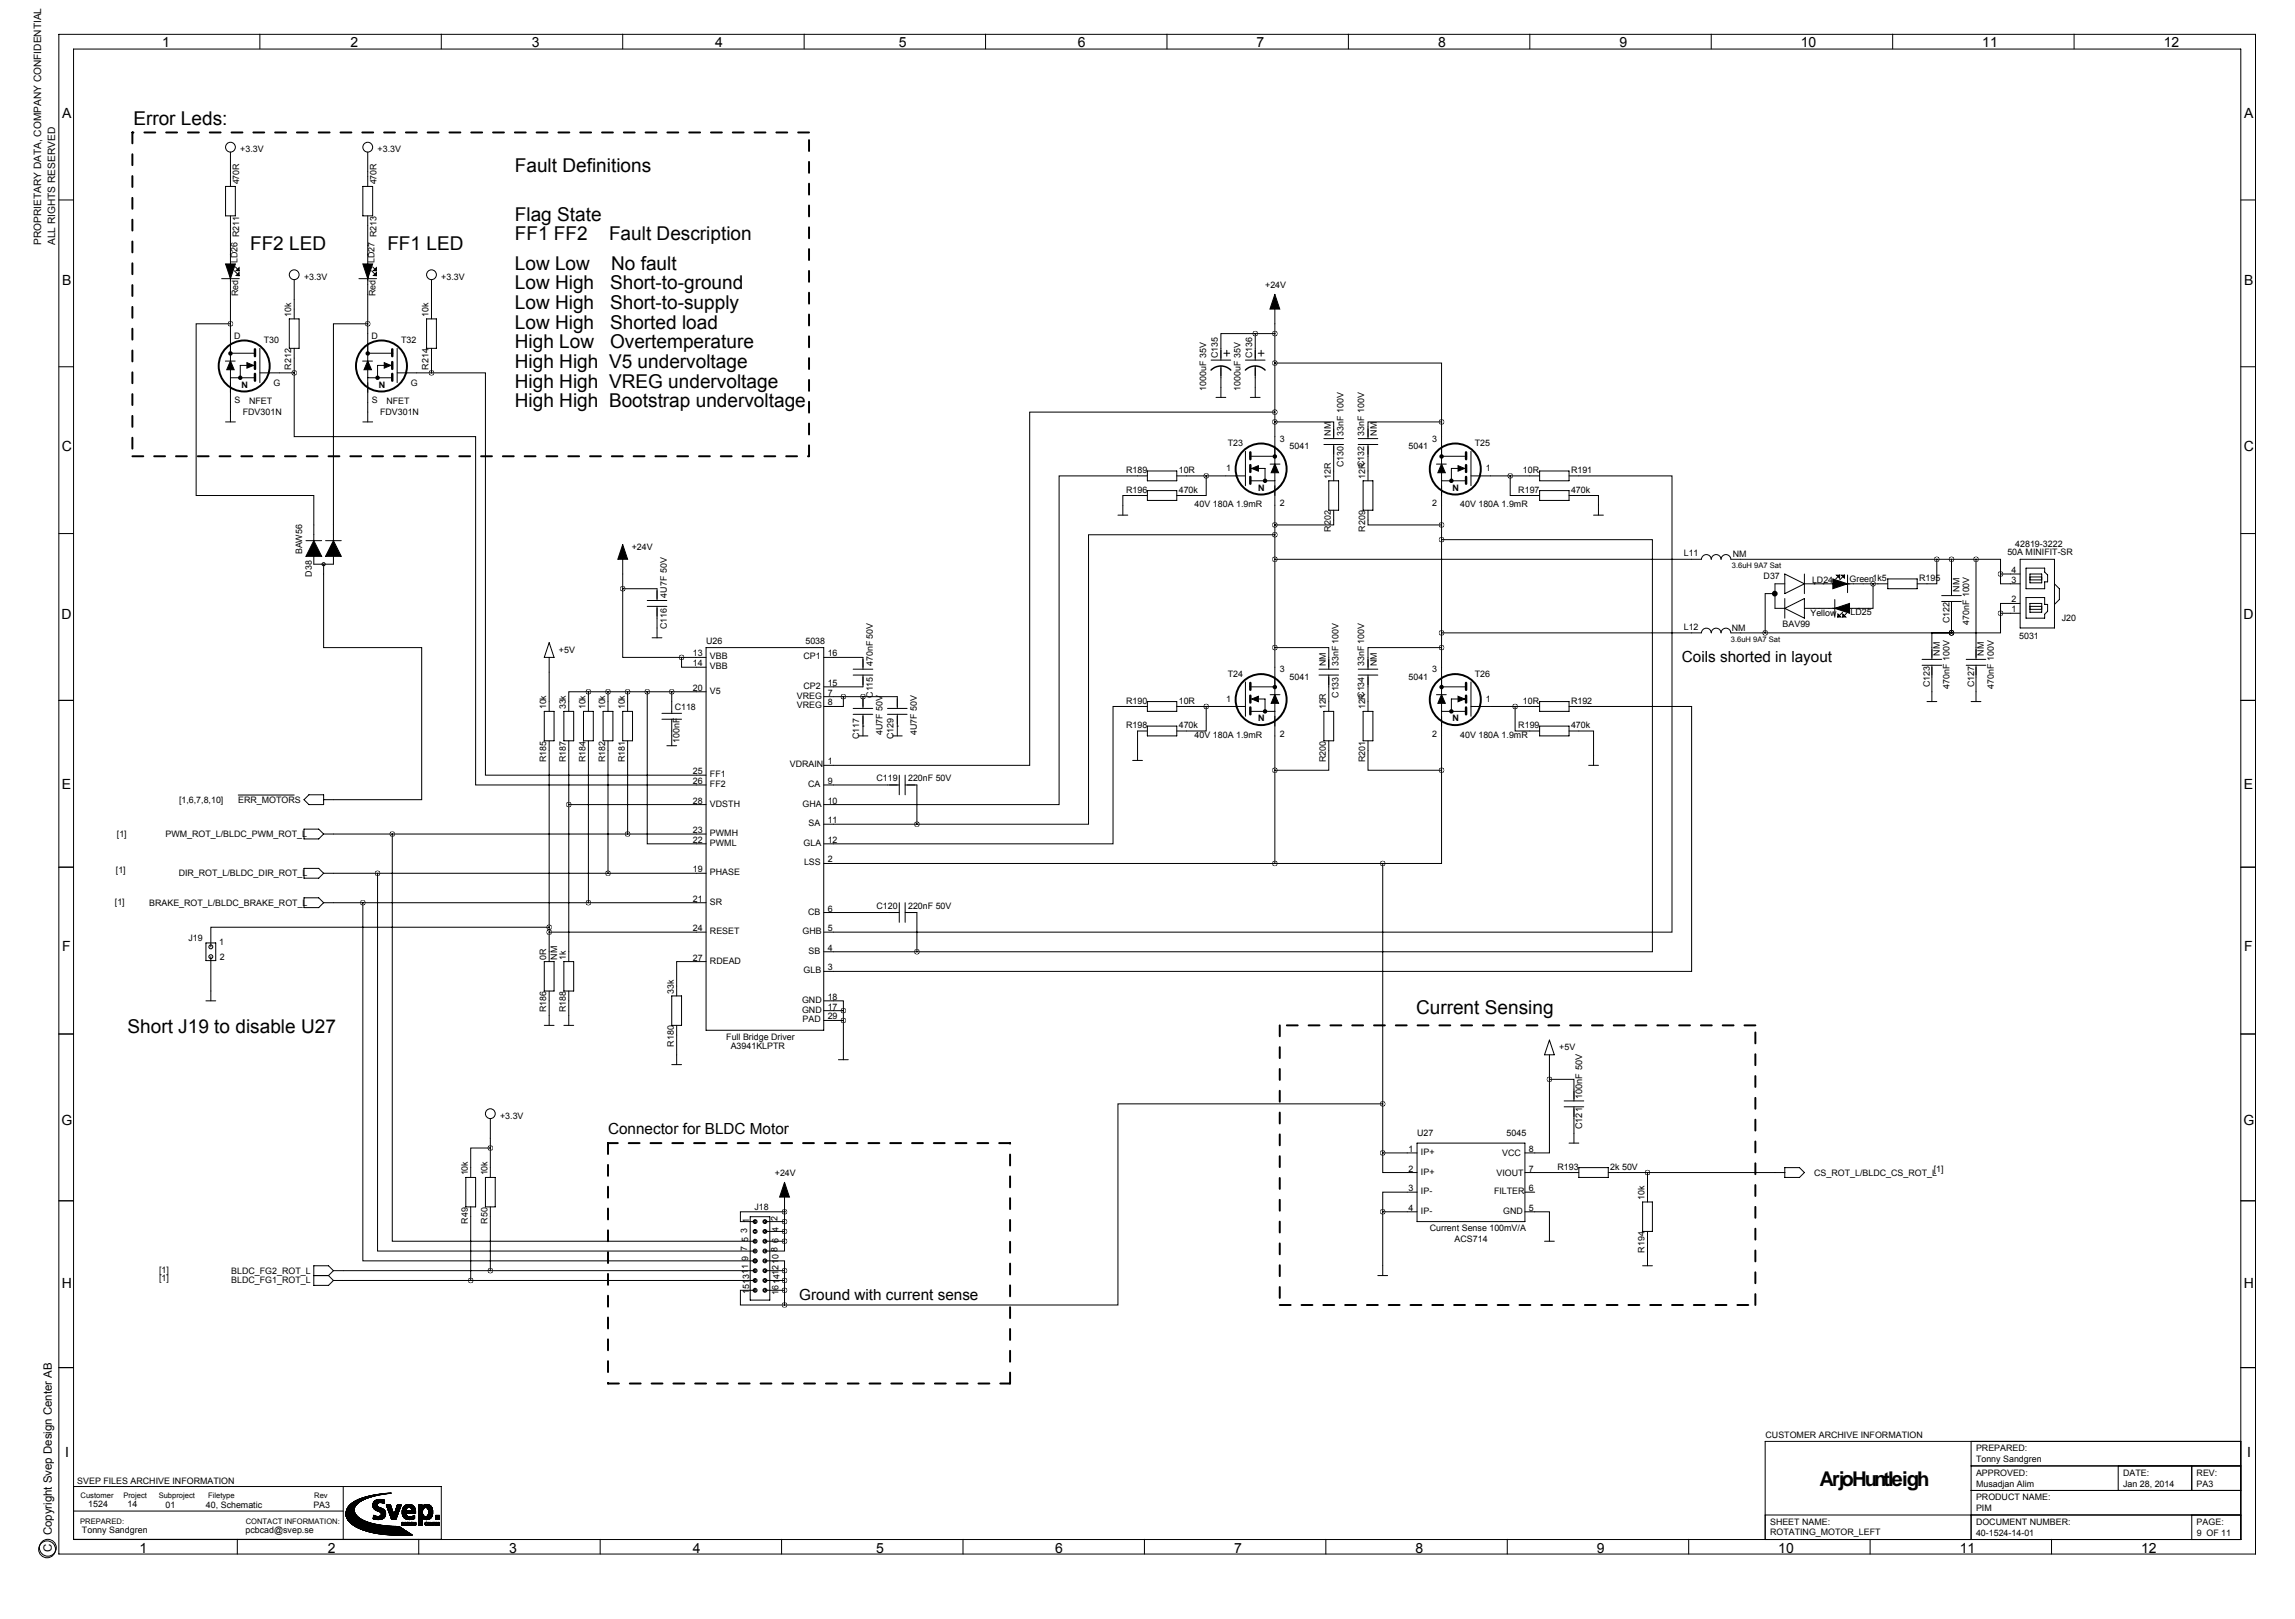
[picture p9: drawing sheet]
<svg xmlns="http://www.w3.org/2000/svg" width="594mm" height="419mm" viewBox="0 0 594 419" stroke-linecap="round" stroke-linejoin="round" font-family="sans-serif">
<defs><g id="words">
<text font-size="5.3" x="471.3" y="384.6">ArjoHuntleigh</text>
<g font-size="4.9">
<text x="34.5" y="32.3">Error Leds:</text>
<text x="133.3" y="44.4">Fault Definitions</text>
<text x="133.3" y="57.1">Flag State</text>
<text x="64.8" y="64.8">FF2 LED</text>
<text x="100.3" y="64.8">FF1 LED</text>
<text x="133.3" y="62.2">FF1 FF2</text>
<text x="157.7" y="62.2">Fault Description</text>
<text x="133.3" y="69.9">Low Low</text>
<text x="158.3" y="69.9">No fault</text>
<text x="133.3" y="74.9">Low High</text>
<text x="158" y="74.9">Short-to-ground</text>
<text x="133.3" y="80">Low High</text>
<text x="158" y="80">Short-to-supply</text>
<text x="133.3" y="85.1">Low High</text>
<text x="158" y="85.1">Shorted load</text>
<text x="133.3" y="90.2">High Low</text>
<text x="133.3" y="95.2">High High V5 undervoltage</text>
<text x="158" y="90.2">Overtemperature</text>
<text x="133.3" y="100.3">High High VREG undervoltage</text>
<text x="133.3" y="105.4">High High Bootstrap undervoltage</text>
<text x="366.8" y="262.4">Current Sensing</text>
<text x="33" y="267.5">Short J19 to disable U27</text>
</g>
<g font-size="4">
<text x="435.6" y="171.4">Coils shorted in layout</text>
<text x="157.5" y="293.6">Connector for BLDC Motor</text>
<text x="207" y="336.5">Ground with current sense</text>
</g>
<g font-size="3.6">
<text x="42" y="12.3">1</text>
<text x="90.8" y="12.3">2</text>
<text x="137.7" y="12.3">3</text>
<text x="185.3" y="12.3">4</text>
<text x="232.8" y="12.3">5</text>
<text x="279.1" y="12.3">6</text>
<text x="325.5" y="12.3">7</text>
<text x="372.5" y="12.3">8</text>
<text x="419.5" y="12.3">9</text>
<text x="466.4" y="12.3">10</text>
<text x="513.4" y="12.3">11</text>
<text x="560.4" y="12.3">12</text>
<text x="16.1" y="30.5">A</text>
<text x="581.3" y="30.5">A</text>
<text x="16.1" y="73.7">B</text>
<text x="581.3" y="73.7">B</text>
<text x="16" y="116.8">C</text>
<text x="581.2" y="116.8">C</text>
<text x="15.9" y="160.2">D</text>
<text x="581.1" y="160.2">D</text>
<text x="16" y="204.1">E</text>
<text x="581.2" y="204.1">E</text>
<text x="16.1" y="246.2">F</text>
<text x="581.3" y="246.2">F</text>
<text x="15.9" y="291.3">G</text>
<text x="581.1" y="291.3">G</text>
<text x="16" y="333.3">H</text>
<text x="581.2" y="333.3">H</text>
<text x="16.9" y="377.2">I</text>
<text x="582" y="377.2">I</text>
<text x="36.2" y="401.9">1</text>
<text x="84.9" y="401.9">2</text>
<text x="131.9" y="401.9">3</text>
<text x="179.4" y="401.9">4</text>
<text x="227" y="401.9">5</text>
<text x="273.3" y="401.9">6</text>
<text x="319.6" y="401.9">7</text>
<text x="366.6" y="401.9">8</text>
<text x="413.6" y="401.9">9</text>
<text x="460.6" y="401.9">10</text>
<text x="507.6" y="401.9">11</text>
<text x="554.6" y="401.9">12</text>
</g>
<g font-size="3">
<text x="13.4" y="401.7" transform="rotate(-90 13.4 401.7)">C</text>
<text x="13.4" y="397.5" transform="rotate(-90 13.4 397.5)">Copyright Svep Design Center AB</text>
</g>
<g font-size="2.6">
<text x="10.7" y="63.4" transform="rotate(-90 10.7 63.4)">PROPRIETARY DATA, COMPANY CONFIDENTIAL</text>
<text x="14.3" y="63.4" transform="rotate(-90 14.3 63.4)">ALL RIGHTS RESERVED</text>
</g>
<g font-size="2.4">
<text x="409.8" y="284.5" transform="rotate(-90 409.8 284.5)">100nF 50V</text>
<text x="409.8" y="292.3" transform="rotate(-90 409.8 292.3)">C121</text>
</g>
<g font-size="2.3">
<text x="62.2" y="39.4">+3.3V</text>
<text x="97.8" y="39.4">+3.3V</text>
<text x="62" y="47.8" transform="rotate(-90 62 47.8)">470R</text>
<text x="97.5" y="47.8" transform="rotate(-90 97.5 47.8)">470R</text>
<text x="61.5" y="68.1" transform="rotate(-90 61.5 68.1)">LD26 R211</text>
<text x="97" y="68.1" transform="rotate(-90 97 68.1)">LD27 R213</text>
<text x="61.7" y="76.7" transform="rotate(-90 61.7 76.7)">Red</text>
<text x="78.7" y="72.4">+3.3V</text>
<text x="97.3" y="76.7" transform="rotate(-90 97.3 76.7)">Red</text>
<text x="114.3" y="72.4">+3.3V</text>
<text x="327.7" y="74.7">+24V</text>
<text x="75.4" y="82" transform="rotate(-90 75.4 82)">10k</text>
<text x="111" y="82" transform="rotate(-90 111 82)">10k</text>
<text x="60.6" y="87.6">D</text>
<text x="68.3" y="88.9">T30</text>
<text x="96.2" y="87.6">D</text>
<text x="103.9" y="88.9">T32</text>
<text x="75.4" y="95.7" transform="rotate(-90 75.4 95.7)">R212</text>
<text x="111" y="95.7" transform="rotate(-90 111 95.7)">R214</text>
<text x="315.5" y="92.7" transform="rotate(-90 315.5 92.7)">C135</text>
<text x="324.4" y="92.7" transform="rotate(-90 324.4 92.7)">C136</text>
<text x="62.5" y="100.3">N</text>
<text x="70.8" y="99.8">G</text>
<text x="98.1" y="100.3">N</text>
<text x="106.4" y="99.8">G</text>
<text x="312.4" y="101.1" transform="rotate(-90 312.4 101.1)">1000uF 35V</text>
<text x="321.3" y="101.1" transform="rotate(-90 321.3 101.1)">1000uF 35V</text>
<text x="60.8" y="104.4">S</text>
<text x="62.9" y="107.4">FDV301N</text>
<text x="64.5" y="104.7">NFET</text>
<text x="96.3" y="104.4">S</text>
<text x="98.4" y="107.4">FDV301N</text>
<text x="100.1" y="104.7">NFET</text>
<text x="344.7" y="112.8" transform="rotate(-90 344.7 112.8)">NM</text>
<text x="348" y="112.8" transform="rotate(-90 348 112.8)">33nF 100V</text>
<text x="353.3" y="112.8" transform="rotate(-90 353.3 112.8)">33nF 100V</text>
<text x="356.6" y="112.8" transform="rotate(-90 356.6 112.8)">NM</text>
<text x="318" y="115.6">T23</text>
<text x="331.5" y="114.3">3</text>
<text x="334" y="116.3">5041</text>
<text x="364.8" y="116.3">5041</text>
<text x="370.9" y="114.3">3</text>
<text x="382" y="115.6">T25</text>
<text x="291.7" y="122.4">R189</text>
<text x="305.3" y="122.4">10R</text>
<text x="317.6" y="121.9">1</text>
<text x="344.7" y="124" transform="rotate(-90 344.7 124)">12R</text>
<text x="348" y="121" transform="rotate(-90 348 121)">C130</text>
<text x="353.3" y="121" transform="rotate(-90 353.3 121)">C132</text>
<text x="353.6" y="124" transform="rotate(-90 353.6 124)">12R</text>
<text x="384.8" y="121.9">1</text>
<text x="394.4" y="122.4">10R</text>
<text x="406.9" y="122.4">R191</text>
<text x="291.7" y="127.5">R196</text>
<text x="305.3" y="127.5">470k</text>
<text x="309.4" y="131.3">40V 180A 1.9mR</text>
<text x="325.9" y="127">N</text>
<text x="331.5" y="131.1">2</text>
<text x="370.9" y="131.1">2</text>
<text x="376.2" y="127">N</text>
<text x="378.2" y="131.3">40V 180A 1.9mR</text>
<text x="393.3" y="127.5">R197</text>
<text x="406.9" y="127.5">470k</text>
<text x="344.7" y="137.6" transform="rotate(-90 344.7 137.6)">R202</text>
<text x="353.6" y="137.6" transform="rotate(-90 353.6 137.6)">R209</text>
<text x="78.2" y="143.5" transform="rotate(-90 78.2 143.5)">BAW56</text>
<text x="163.6" y="142.5">+24V</text>
<text x="519.9" y="143.8">50A MINIFIT-SR</text>
<text x="522" y="141.5">42819-3222</text>
<text x="80.8" y="149.3" transform="rotate(-90 80.8 149.3)">D38</text>
<text x="436.1" y="144">L11</text>
<text x="448.8" y="144.3">NM</text>
<text x="456.8" y="149.9">D37</text>
<text x="521" y="148.3">4</text>
<text x="172.7" y="154.7" transform="rotate(-90 172.7 154.7)">4U7F 50V</text>
<text x="469.3" y="150.9">LD24</text>
<text x="479" y="150.6">Green1k5</text>
<text x="497.1" y="150.4">R195</text>
<text x="507.5" y="153.2" transform="rotate(-90 507.5 153.2)">NM</text>
<text x="521" y="156">2</text>
<text x="521" y="150.9">3</text>
<text x="468.9" y="159.5">Yellow</text>
<text x="479.3" y="159.3">LD25</text>
<text x="505" y="161.4" transform="rotate(-90 505 161.4)">C122</text>
<text x="510" y="161.8" transform="rotate(-90 510 161.8)">470nF 100V</text>
<text x="521" y="158.5">1</text>
<text x="534" y="160.8">J20</text>
<text x="172.7" y="162.9" transform="rotate(-90 172.7 162.9)">C116</text>
<text x="182.9" y="166.6">U26</text>
<text x="208.6" y="166.6">5038</text>
<text x="436.1" y="163.1">L12</text>
<text x="448.6" y="163.3">NM</text>
<text x="461.7" y="162.3">BAV99</text>
<text x="523" y="165.4">5031</text>
<text x="144.8" y="168.9">+5V</text>
<text x="179.5" y="169.9">13</text>
<text x="179.5" y="172.5">14</text>
<text x="183.9" y="170.7">VBB</text>
<text x="183.9" y="173.2">VBB</text>
<text x="208.1" y="170.7">CP1</text>
<text x="214.4" y="169.9">16</text>
<text x="226.1" y="172.5" transform="rotate(-90 226.1 172.5)">470nF 50V</text>
<text x="331.5" y="174">3</text>
<text x="343.4" y="172.5" transform="rotate(-90 343.4 172.5)">NM</text>
<text x="346.7" y="172.5" transform="rotate(-90 346.7 172.5)">33nF 100V</text>
<text x="353.3" y="172.5" transform="rotate(-90 353.3 172.5)">33nF 100V</text>
<text x="356.6" y="172.5" transform="rotate(-90 356.6 172.5)">NM</text>
<text x="370.9" y="174">3</text>
<text x="502.4" y="169.7" transform="rotate(-90 502.4 169.7)">NM</text>
<text x="513.9" y="169.7" transform="rotate(-90 513.9 169.7)">NM</text>
<text x="179.5" y="178.8">20</text>
<text x="183.9" y="179.6">V5</text>
<text x="208.1" y="178.3">CP2</text>
<text x="214.4" y="177.5">15</text>
<text x="318" y="175.3">T24</text>
<text x="334" y="176">5041</text>
<text x="364.8" y="176">5041</text>
<text x="382" y="175.3">T26</text>
<text x="499.9" y="177.9" transform="rotate(-90 499.9 177.9)">C123</text>
<text x="505" y="178.3" transform="rotate(-90 505 178.3)">470nF 100V</text>
<text x="511.3" y="177.9" transform="rotate(-90 511.3 177.9)">C127</text>
<text x="516.4" y="178.3" transform="rotate(-90 516.4 178.3)">470nF 100V</text>
<text x="141.5" y="183.6" transform="rotate(-90 141.5 183.6)">10k</text>
<text x="146.6" y="183.6" transform="rotate(-90 146.6 183.6)">33k</text>
<text x="151.6" y="183.6" transform="rotate(-90 151.6 183.6)">10k</text>
<text x="156.7" y="183.6" transform="rotate(-90 156.7 183.6)">10k</text>
<text x="161.8" y="183.6" transform="rotate(-90 161.8 183.6)">10k</text>
<text x="174.8" y="183.9">C118</text>
<text x="206.4" y="180.9">VREG</text>
<text x="206.4" y="183.4">VREG</text>
<text x="214.4" y="180.1">7</text>
<text x="214.4" y="182.6">8</text>
<text x="226.1" y="180.7" transform="rotate(-90 226.1 180.7)">C115</text>
<text x="291.7" y="182.1">R190</text>
<text x="305.3" y="182.1">10R</text>
<text x="317.6" y="181.6">1</text>
<text x="343.4" y="183.6" transform="rotate(-90 343.4 183.6)">12R</text>
<text x="346.7" y="180.7" transform="rotate(-90 346.7 180.7)">C133</text>
<text x="353.3" y="180.7" transform="rotate(-90 353.3 180.7)">C134</text>
<text x="353.6" y="183.6" transform="rotate(-90 353.6 183.6)">12R</text>
<text x="384.8" y="181.6">1</text>
<text x="394.4" y="182.1">10R</text>
<text x="406.9" y="182.1">R192</text>
<text x="222.5" y="191.3" transform="rotate(-90 222.5 191.3)">C117</text>
<text x="228.6" y="190.2" transform="rotate(-90 228.6 190.2)">4U7F 50V</text>
<text x="231.4" y="191.3" transform="rotate(-90 231.4 191.3)">C129</text>
<text x="237.5" y="190.2" transform="rotate(-90 237.5 190.2)">4U7F 50V</text>
<text x="291.7" y="188.5">R198</text>
<text x="305.3" y="188.5">470k</text>
<text x="309.4" y="191">40V 180A 1.9mR</text>
<text x="325.9" y="186.7">N</text>
<text x="331.5" y="190.8">2</text>
<text x="370.9" y="190.8">2</text>
<text x="376.2" y="186.7">N</text>
<text x="378.2" y="191">40V 180A 1.9mR</text>
<text x="393.3" y="188.5">R199</text>
<text x="406.9" y="188.5">470k</text>
<text x="141.5" y="197.3" transform="rotate(-90 141.5 197.3)">R185</text>
<text x="146.6" y="197.3" transform="rotate(-90 146.6 197.3)">R187</text>
<text x="151.6" y="197.3" transform="rotate(-90 151.6 197.3)">R184</text>
<text x="156.7" y="197.3" transform="rotate(-90 156.7 197.3)">R182</text>
<text x="161.8" y="197.3" transform="rotate(-90 161.8 197.3)">R181</text>
<text x="176" y="192.4" transform="rotate(-90 176 192.4)">100nF</text>
<text x="214.4" y="197.9">1</text>
<text x="343.4" y="197.3" transform="rotate(-90 343.4 197.3)">R200</text>
<text x="353.6" y="197.3" transform="rotate(-90 353.6 197.3)">R201</text>
<text x="179.5" y="200.4">25</text>
<text x="179.5" y="202.9">26</text>
<text x="183.9" y="201.2">FF1</text>
<text x="183.9" y="203.7">FF2</text>
<text x="204.6" y="198.6">VDRAIN</text>
<text x="209.3" y="203.7">CA</text>
<text x="214.4" y="202.9">9</text>
<text x="227" y="202.2">C119</text>
<text x="235.2" y="202.2">220nF 50V</text>
<text x="46.4" y="207.8">[1,6,7,8,10]</text>
<text x="61.7" y="207.8">ERR_MOTORS</text>
<text x="179.5" y="208">28</text>
<text x="183.9" y="208.8">VDSTH</text>
<text x="207.9" y="208.8">GHA</text>
<text x="214.4" y="208">10</text>
<text x="179.5" y="215.6">23</text>
<text x="209.4" y="213.9">SA</text>
<text x="214.4" y="213.1">11</text>
<text x="30.3" y="216.7">[1]</text>
<text x="42.9" y="216.7">PWM_ROT_L/BLDC_PWM_ROT_L</text>
<text x="179.5" y="218.2">22</text>
<text x="183.9" y="219">PWML</text>
<text x="183.9" y="216.4">PWMH</text>
<text x="208.1" y="219">GLA</text>
<text x="214.4" y="218.2">12</text>
<text x="30" y="226.1">[1]</text>
<text x="46.3" y="226.8">DIR_ROT_L/BLDC_DIR_ROT_L</text>
<text x="179.5" y="225.8">19</text>
<text x="183.9" y="226.6">PHASE</text>
<text x="208.3" y="224">LSS</text>
<text x="214.4" y="223.3">2</text>
<text x="179.5" y="233.4">21</text>
<text x="29.8" y="234.2">[1]</text>
<text x="38.6" y="234.4">BRAKE_ROT_L/BLDC_BRAKE_ROT_L</text>
<text x="183.9" y="234.2">SR</text>
<text x="209.3" y="236.7">CB</text>
<text x="214.4" y="236">6</text>
<text x="227" y="235.2">C120</text>
<text x="235.2" y="235.2">220nF 50V</text>
<text x="48.8" y="243.6">J19</text>
<text x="56.7" y="244.6">1</text>
<text x="179.5" y="241">24</text>
<text x="183.9" y="241.8">RESET</text>
<text x="207.9" y="241.8">GHB</text>
<text x="214.4" y="241">5</text>
<text x="57" y="248.4">2</text>
<text x="141.5" y="248.4" transform="rotate(-90 141.5 248.4)">0R</text>
<text x="144.3" y="248.4" transform="rotate(-90 144.3 248.4)">NM</text>
<text x="146.6" y="248.4" transform="rotate(-90 146.6 248.4)">1k</text>
<text x="179.5" y="248.7">27</text>
<text x="183.9" y="249.4">RDEAD</text>
<text x="208.1" y="252">GLB</text>
<text x="209.4" y="246.9">SB</text>
<text x="214.4" y="251.2">3</text>
<text x="214.4" y="246.1">4</text>
<text x="174.5" y="257.3" transform="rotate(-90 174.5 257.3)">33k</text>
<text x="141.5" y="262.1" transform="rotate(-90 141.5 262.1)">R186</text>
<text x="146.6" y="262.1" transform="rotate(-90 146.6 262.1)">R188</text>
<text x="207.7" y="262.1">GND</text>
<text x="207.7" y="259.6">GND</text>
<text x="214.4" y="261.4">17</text>
<text x="214.4" y="258.8">18</text>
<text x="214.4" y="263.9">29</text>
<text x="188.1" y="269.2">Full Bridge Driver</text>
<text x="207.9" y="264.7">PAD</text>
<text x="174.5" y="270.9" transform="rotate(-90 174.5 270.9)">R180</text>
<text x="189.3" y="271.5">A3941KLPTR</text>
<text x="403.9" y="271.8">+5V</text>
<text x="129.5" y="289.6">+3.3V</text>
<text x="364.8" y="298.2">1</text>
<text x="367" y="294.1">U27</text>
<text x="368" y="299">IP+</text>
<text x="389.1" y="299.2">VCC</text>
<text x="390.2" y="294.1">5045</text>
<text x="396" y="298.2">8</text>
<text x="121.2" y="304.3" transform="rotate(-90 121.2 304.3)">10k</text>
<text x="126.2" y="304.3" transform="rotate(-90 126.2 304.3)">10k</text>
<text x="200.7" y="304.5">+24V</text>
<text x="364.8" y="303.3">2</text>
<text x="368" y="304">IP+</text>
<text x="387.6" y="304.3">VIOUT</text>
<text x="396" y="303.3">7</text>
<text x="403.4" y="302.8">R193</text>
<text x="417.1" y="302.8">2k 50V</text>
<text x="469.9" y="304.3">CS_ROT_L/BLDC_CS_ROT_L</text>
<text x="500.9" y="303.3">[1]</text>
<text x="364.8" y="308.4">3</text>
<text x="368" y="309.1">IP-</text>
<text x="387" y="309.1">FILTER</text>
<text x="396" y="308.4">6</text>
<text x="426" y="310.6" transform="rotate(-90 426 310.6)">10k</text>
<text x="121.2" y="316.7" transform="rotate(-90 121.2 316.7)">R49</text>
<text x="126.2" y="316.7" transform="rotate(-90 126.2 316.7)">R50</text>
<text x="194.1" y="316.5" transform="rotate(-90 194.1 316.5)">1</text>
<text x="195.4" y="313.2">J18</text>
<text x="201.4" y="316" transform="rotate(-90 201.4 316)">2</text>
<text x="364.8" y="313.4">4</text>
<text x="368" y="314.2">IP-</text>
<text x="389.3" y="314.2">GND</text>
<text x="396" y="313.4">5</text>
<text x="193.5" y="323.9" transform="rotate(-90 193.5 323.9)">7</text>
<text x="193.5" y="319.3" transform="rotate(-90 193.5 319.3)">3</text>
<text x="193.8" y="321.6" transform="rotate(-90 193.8 321.6)">5</text>
<text x="201.7" y="321.8" transform="rotate(-90 201.7 321.8)">6</text>
<text x="201.7" y="319" transform="rotate(-90 201.7 319)">4</text>
<text x="370.3" y="318.8">Current Sense 100mV/A</text>
<text x="376.8" y="321.6">ACS714</text>
<text x="41.2" y="329.4">[1]</text>
<text x="59.9" y="329.7">BLDC_FG2_ROT_L</text>
<text x="193.8" y="326.4" transform="rotate(-90 193.8 326.4)">9</text>
<text x="201.4" y="324.1" transform="rotate(-90 201.4 324.1)">8</text>
<text x="426" y="324.3" transform="rotate(-90 426 324.3)">R194</text>
<text x="41.2" y="331.7">[1]</text>
<text x="59.9" y="332.2">BLDC_FG1_ROT_L</text>
<text x="194.1" y="335" transform="rotate(-90 194.1 335)">151311</text>
<text x="201.7" y="335.3" transform="rotate(-90 201.7 335.3)">16141210</text>
<text x="457.3" y="372.2">CUSTOMER ARCHIVE INFORMATION</text>
<text x="511.8" y="375.7">PREPARED:</text>
<text x="511.8" y="378.5">Tonny Sandgren</text>
<text x="511.8" y="382">APPROVED:</text>
<text x="549.9" y="382">DATE:</text>
<text x="569" y="382">REV:</text>
<text x="20" y="384.1">SVEP FILES ARCHIVE INFORMATION</text>
<text x="511.8" y="384.8">Musadjan Alim</text>
<text x="511.8" y="388.4">PRODUCT NAME:</text>
<text x="549.9" y="384.8">Jan 28, 2014</text>
<text x="569" y="384.8">PA3</text>
<text x="22.9" y="390.2">1524</text>
<text x="33" y="390.2">14</text>
<text x="42.9" y="390.3">01</text>
<text x="53.3" y="390.3">40, Schematic</text>
<text x="81.2" y="390.3">PA3</text>
<text x="458.5" y="394.7">SHEET NAME:</text>
<text x="511.8" y="391.2">PIM</text>
<text x="511.8" y="394.7">DOCUMENT NUMBER:</text>
<text x="569" y="394.7">PAGE:</text>
<text x="21.2" y="396.9">Tonny Sandgren</text>
<text x="63.6" y="396.9">pcbcad@svep.se</text>
<text x="458.5" y="397.3">ROTATING_MOTOR_LEFT</text>
<text x="511.8" y="397.5">40-1524-14-01</text>
<text x="569" y="397.5">9 OF 11</text>
</g>
<g font-size="2">
<text x="448.6" y="147">3.6uH 9A7 Sat</text>
<text x="448.3" y="166.3">3.6uH 9A7 Sat</text>
<text x="20.9" y="387.8">Customer</text>
<text x="32" y="387.8">Project</text>
<text x="41.1" y="387.8">Subproject</text>
<text x="53.9" y="387.8">Filetype</text>
<text x="81.4" y="387.9">Rev</text>
<text x="20.8" y="394.5">PREPARED:</text>
<text x="63.7" y="394.6">CONTACT INFORMATION:</text>
</g>
</g></defs>
<g fill="none" stroke="#000" stroke-width=".26">
<path d="M15.2 8.9h569v393.4h-569zM19 12.7h561.4v385.8h-561.4zM67.3 8.8v3.8M114.3 8.8v3.8M161.3 8.8v3.8M208.3 8.8v3.8M255.3 8.8v3.8M302.3 8.8v3.8M349.2 8.8v3.8M396.2 8.8v3.8M443.2 8.8v3.8M490.2 8.8v3.8"/>
<path d="M537.2 8.8v3.8M59.7 39.4v8.9M95.2 39.4v8.9M15.2 51.8h3.8M58.4 48.3h2.6v7.6h-2.6zM59.7 55.9v53.3M94 48.3h2.5v7.6h-2.5zM95.2 55.9v53.3M580.4 51.8h3.8M57.4 72.1h4.6M60.7 70.1l1.3 1.3M61 69.1l1 1"/>
<path d="M76.2 72.4v10.1M93 72.1h4.5M96.3 70.1l1.2 1.3M96.5 69.1l1 1M111.8 72.4v10.1M15.2 94.9h3.8M58.4 93.5h2.5M59.7 83.8h-8.9v44.5h30.5v11.7M59.7 97.8h6.3M59.7 91.4h6.5M64.7 94.6h-2.5v3.2M67.3 96.5h8.9"/>
<path d="M67.3 90.2v8.9M74.9 82.5h2.6v7.7h-2.6zM76.2 96.5v16.5h47v90.2h59.7M76.2 90.2v6.3M93.9 93.5h2.6M95.2 97.8h6.4M95.2 83.8h-8.8v56.2M95.3 91.4h6.5M100.2 94.6h-2.4v3.2M102.9 96.5h8.9M102.9 90.2v8.9M110.5 82.5h2.5v7.7h-2.5z"/>
<path d="M111.8 96.5h13.9v104.2h57.2M111.8 90.2v6.3M313.7 93.2h5.1M316.2 94.7v8.2M317 91.4h1.5M317.8 90.7v1.5M322.6 93.2h5.1M325.1 86.4h-8.9v6.8M325.1 86.4v6.8M325.1 86.4h5.1M325.1 94.7v8.2M325.9 91.4h1.5"/>
<path d="M326.6 90.7v1.5M330.2 94h43.2v15.2M330.2 80v143.5M580.4 94.9h3.8M58.4 109.2h2.6M94 109.2h2.5M315 102.9h2.5M322.6 116.8v8.9M323.7 118.1h6.5M323.8 102.9h2.6M330.2 106.7h-63.5v91.4h-53.3M330.2 109.2h15.2v4.3"/>
<path d="M342.9 115.1h5.1M342.9 113.5h5.1M345.4 115.1v9.4M351.8 115.1h5.1M351.8 113.5h5.1M354.3 115.1v9.4M373.4 109.2h-19.1v4.3M373.4 109.2v90.2M373.4 118.1h6.5M381 116.8v8.9M15.2 138.1h3.8M79.2 140h4.1"/>
<path d="M84.3 140h4.1M289.6 133.3h2.5M297.2 123.2h-22.9v85.1h-60.9M297.2 128.3h-6.4v5M297.2 121.9h7.6v2.6h-7.6zM297.2 127h7.6v2.5h-7.6zM304.8 123.2h17.8M312.4 123.2v5.1h-7.6M323.8 124.5h6.4M325.2 121.3h2.5v3.2M329 120.1h2.5M330.2 138.4h-48.3v75h-44.4"/>
<path d="M344.2 124.5h2.5v7.6h-2.5zM345.4 132.1v3.8h-15.2M353.1 124.5h2.5v7.6h-2.5zM354.3 132.1v3.8h19.1M372.1 120.1h2.5M373.4 139.7h54.6v106.7h-190.5M373.4 124.5h6.3M378.4 121.3h-2.5v3.2M381 123.2h17.8M391.2 123.2v5.1h7.6M398.8 121.9h7.6v2.6h-7.6zM398.8 127h7.6v2.5h-7.6z"/>
<path d="M406.4 123.2h26.7v118.1h-219.7M406.4 128.3h7.6v5M412.7 133.3h2.6M580.4 138.1h3.8M81.3 144v2l5.1 .1v-2.1M83.8 146.1v21.5h25.4v39.4h-25.4M161.3 152.4v17.8h15.2M161.3 152.4h8.9v3M161.3 144.8v7.6M167.6 157h5.1M167.6 155.4h5.1M170.2 157v8.1"/>
<path d="M330.2 144.8h110.5a1.27 1.27 0 0 1 1.3-1.2 1.27 1.27 0 0 1 1.2 1.2 1.27 1.27 0 0 1 1.3-1.2 1.27 1.27 0 0 1 1.3 1.2 1.27 1.27 0 0 1 1.2-1.2 1.27 1.27 0 0 1 1.3 1.2h63.5M459.7 153.7h-2.5v10.1M462.3 151.1h-2.6v6.4h2.6M462.3 148.6l5.1 2.5-5.1 2.6zM462.3 154.9v5.1M462.3 157.5l5.1-2.6v5.1zM467.4 151.1h21.6M467.4 148.6v5.1M469.9 151.1h.1M475.2 155.2v4.6M476.5 148.8l-1 1.1M477.3 158.5l-1.3 1.3"/>
<path d="M477.8 148.8l-1.3 1.3M478.3 158.8l-1 1M478.5 148.8v4.6M485.1 151.1v6.4h-17.7M488.9 149.9h7.7v2.5h-7.7zM501.6 144.8v6.3h-5M502.9 155.7h5.1M502.9 154.2h5.1M505.5 144.8v9.4M505.5 155.7v8.1M511.8 144.8h6.4v3.8M511.8 144.8v25.9"/>
<path d="M518.2 158.7v5.1h-12.7M518.2 148.6v2.5h5M518.2 148.6h5M518.2 158.7l5 .1M523.2 144.8h8.9v17.8h-8.9zM523.2 156.2h-5v2.5M524.8 147.1h4.8v1l.8 .7v1.8h-.8v1.8h-4.8zM524.8 154.7h4.8v1.8h.8v1.7l-.8 .8v1h-4.8zM525.8 148.6h3v2.3h-3zM525.8 156.2h3v2.3h-3zM525.8 157h3M525.8 157.7h3"/>
<path d="M525.8 149.4h3M525.8 150.1h3M532.1 151.1l1.3 1.3v2.8l-1.3 1.3M142.2 166.4l1.3 3.8h-2.5zM142.2 170.2v13.9M152.4 179.1h-5.1v5M152.4 179.1v5M157.5 179.1v5M162.6 179.1v5M167.6 179.1v39.3h15.3M168.9 165.1h2.5M174 179.1v5.6"/>
<path d="M176.5 170.2v2.5h6.4M176.5 170.2h6.4M182.9 179.1h-30.5M182.9 167.6h30.5v99.1h-30.5zM213.4 170.2h10.1v3M221 174.8h5.1M221 173.2h5.1M223.5 174.8v3h-10.1M322.6 176.5v8.9M323.7 177.8h6.5M329 179.8h2.5M330.2 167.6h14v5.6"/>
<path d="M341.6 174.8h5.1M341.6 173.2h5.1M344.2 174.8v9.3M351.8 174.8h5.1M351.8 173.2h5.1M354.3 174.8v9.3M372.1 179.8h2.5M373.4 163.8h67.3a1.27 1.27 0 0 1 1.3-1.2 1.27 1.27 0 0 1 1.2 1.2 1.27 1.27 0 0 1 1.3-1.2 1.27 1.27 0 0 1 1.3 1.2 1.27 1.27 0 0 1 1.2-1.2 1.27 1.27 0 0 1 1.3 1.2h57.2M373.4 167.6h-19.1v5.6M373.4 177.8h6.5M381 176.5v8.9M497.8 172.2h5.1"/>
<path d="M497.8 170.7h5.1M500.4 172.2v9.4M505.5 163.8h.1M505.5 163.8h-5.1v6.9M509.3 172.2h5M509.3 170.7h5M511.8 172.2v9.4M15.2 181.3h3.8M141 184.1h2.5v7.7h-2.5zM142.2 191.8v57.1M146 184.1h2.6v7.7h-2.6zM147.3 191.8v57.1"/>
<path d="M151.1 184.1h2.6v7.7h-2.6zM152.4 191.8v41.9M156.2 184.1h2.5v7.7h-2.5zM157.5 191.8v34.3M161.3 184.1h2.5v7.7h-2.5zM162.6 191.8v24.1M171.4 184.7h5.1M171.4 186.2h5.1M172.7 193h2.6M174 186.2v6.8M213.4 180.3h19v3.1M218.4 180.3v2.6h-5"/>
<path d="M221 184.9h5.1M221 183.4h5.1M222.2 190.5h2.6M223.5 188h.1M223.5 180.3h.1M223.5 180.3v3.1M223.5 184.9v5.6M229.9 184.9h5M229.9 183.4h5M231.1 190.5h2.6M232.4 188h.1M232.4 184.9v5.6"/>
<path d="M293.4 196.8h2.5M297.2 182.9h-8.9v35.5h-74.9M297.2 189.2h-2.6v7.6M297.2 181.6h7.6v2.5h-7.6zM297.2 188h7.6v2.5h-7.6zM304.8 182.9h17.8M312.4 182.9v6.3h-7.6M323.8 184.1h6.4M325.2 180.9h2.5v3.2M342.9 184.1h2.5v7.7h-2.5zM344.2 191.8v7.6h-14M353.1 184.1h2.5v7.7h-2.5z"/>
<path d="M354.3 191.8v7.6h19.1M373.4 199.4v24.1h-15.3M373.4 184.1h6.3M378.4 180.9h-2.5v3.2M381 182.9h17.8M392.4 182.9v6.3h6.4M398.8 181.6h7.6v2.5h-7.6zM398.8 188h7.6v2.5h-7.6zM406.4 182.9h31.7v68.6h-224.7M406.4 189.2h6.3v8.9M411.5 198.1h2.5M499.1 181.6h2.6"/>
<path d="M510.5 181.6h2.6M580.4 181.3h3.8M61.7 205.8h14.5M78.7 207l1.3-1.3h3.8v2.6h-3.8zM78.7 214.6h3.9l1.2 1.3-1.2 1.3h-3.9zM83.8 215.9h99.1M101.6 215.9v105.4h94M147.3 208.3h35.6M213.4 203.2h19.5M232.9 200.7v5M234.4 203.2h3.1v10.2M234.4 200.7v5"/>
<path d="M237.5 213.4h-24.1M15.2 224.5h3.8M78.7 224.8h3.9l1.2 1.3-1.2 1.2h-3.9zM78.7 232.4h3.9l1.2 1.3-1.2 1.3h-3.9zM83.8 226.1h99.1M83.8 233.7h99.1M94 233.7v92.7h101.6M97.8 226.1v97.7h97.8M213.4 223.5h144.7M213.4 236.2h19.5M232.9 233.7v5.1M234.4 236.2h3.1v10.2"/>
<path d="M234.4 233.7v5.1M358.1 223.5v74.9M580.4 224.5h3.8M53.3 244.1h2.6v4.6h-2.6zM53.3 259.1h2.6M54.6 247.6v11.5M141 248.9h2.5v7.6h-2.5zM142.2 240h-87.6v5.1M142.2 241.3h40.7M142.2 256.5v8.9M146 248.9h2.6v7.6h-2.6zM147.3 256.5v8.9"/>
<path d="M174 257.8h2.5v7.6h-2.5zM182.9 248.9h-7.6v8.9M213.4 259.1h5v2.5M237.5 246.4h-24.1M15.2 267.7h3.9M141 265.4h2.5M146 265.4h2.6M174 275.6h2.5M175.3 265.4v10.2M213.4 264.2h5M217.2 274.3h2.5M218.4 261.6h-5"/>
<path d="M218.4 261.6v12.7M401.3 279.4v19h-6.3M401.3 279.4h6.4v5.6M401.3 273v6.4M401.3 269.2l1.3 3.9h-2.6zM580.4 267.7h3.8M127 297.2h-5.1v7.6M127 289.6v15.2M358.1 285.7h-68.5v52.1h-86.4M358.1 298.4v5.1h8.9M358.1 298.4h8.9M367 295.9h28v20.3h-28z"/>
<path d="M405.1 286.5h5.1M405.1 285h5.1M406.4 295.9h2.5M407.7 286.5v9.4M15.2 310.8h3.8M120.6 304.8h2.6v7.6h-2.6zM121.9 312.4v19.1M125.7 304.8h2.6v7.6h-2.6zM127 312.4v16.5M194.3 315h5.1v21.5h-5.1zM198.1 316.2h5.1M198.1 318.8h5.1"/>
<path d="M203.2 313.7h-11.4v2.5h3.8M203.2 313.7h.1M203.2 309.9v11.4M358.1 313.7h8.9M358.1 313.7v16.5M367 308.6h-8.9v5.1M395 313.7h6.3v7.6M395 303.5h13.9M395 308.6h2.5M408.9 302.3h7.7v2.5h-7.7zM416.6 303.5h45.7M425.4 311.2h2.6v7.6h-2.6z"/>
<path d="M426.7 303.5v7.6M426.7 318.8v8.9M462.3 302.3h3.8l1.3 1.2-1.3 1.3h-3.8zM580.4 310.8h3.8M81.3 330.2h3.8M85.1 330.2l1.3 1.3M86.4 328.9l-1.3-1.2h-3.8v5h3.8l1.3-1.2M86.4 328.9l-1.3 1.3M195.6 334h-3.8v3.8h11.4M195.6 328.9h-109.2M195.6 331.5h-109.2M198.1 326.4h5.1v2.5"/>
<path d="M198.1 328.9h5.1M198.1 331.5h5.1M198.1 321.3h5.1M198.1 334h5.1M203.2 321.3v2.5h-5.1M203.2 328.9v8.9M356.9 330.2h2.5M400 321.3h2.6M425.4 327.7h2.6M15.2 354h3.8M580.4 354h3.8M510.5 373.1v25.4"/>
<path d="M510.5 379.5h69.9M548.6 379.5v6.3M567.7 379.5v6.3M580.4 373.1h-123.2v25.4M19 391.2h69.9M19 384.8h95.3v13.7h-95.3M61.5 398.5v3.8M88.9 384.8v13.7M89.6 392.2h2.7M89.6 391.5h2.2M89.6 391.6h2.2M89.6 391.6h2.3"/>
<path d="M89.6 391.7h2.3M89.6 391.8h2.3M89.6 391.8h2.4M89.6 391.9h2.4M89.6 391.9l2.5 .1M89.6 392h2.5M89.6 392.1h2.6M89.6 392.3h2.7M89.7 391.3h2.1M89.7 391.4h2.1M89.7 392.3h2.7M89.7 392.4h2.8"/>
<path d="M89.7 392.5h2.8M89.7 392.5h2.9M89.7 391.2h2M89.7 391.1h2M89.7 392.6h2.9M89.7 392.6l3 .1M89.7 392.7h3.1M89.8 390.9h1.9M89.8 391h1.9M89.8 392.8h3M89.8 392.8l3.2 .1M89.8 390.8h1.9"/>
<path d="M89.8 392.9h3.2M89.9 390.7h1.8M89.9 393h3.2M89.9 393h3.3M89.9 390.6h1.8M89.9 393.1h3.4M90 390.4h1.8M90 393.2h3.4M90 393.2h3.5M90 390.3h1.8M90 393.3h3.6M90 393.3l3.8 .1"/>
<path d="M90.1 390.3h1.7M90.1 393.4h3.8M90.1 390.2h1.7M90.1 393.5h3.9M90.2 390.1h1.7M90.2 393.5l4 .1M90.2 393.6h4.1M90.3 390h1.6M90.3 393.7h4.1M90.3 389.9h1.7M90.3 393.8h4.2M90.4 389.9h1.6"/>
<path d="M90.4 393.8l4.4 .1M90.5 389.7h1.7M90.5 393.9h4.4M90.5 394h4.5M90.5 394h4.7M90.6 394.1h4.9M90.7 389.5h1.6M90.7 394.2h5M90.7 389.5h1.7M90.8 389.4h1.6M90.8 394.2h5M90.8 394.3h5.4"/>
<path d="M90.9 389.3h1.7M90.9 394.4h5.5M91 394.4h5.6M91 389.2h1.6M91 394.5h5.8M91.1 389.2h1.6M91.1 394.5l6.2 .1M91.2 394.6h6.3M91.3 389h1.6M91.3 394.7h6.5M91.4 394.7h6.7M91.4 394.8h7.3"/>
<path d="M91.6 388.8h1.5M91.6 394.9h7.5M91.6 388.8h1.6M91.7 394.9h7.8M91.7 388.7h1.6M91.7 395h8.9M91.8 390.5l-1.9 .1M91.9 395.1h9.4M91.9 390l-1.7 .1M92 388.6h1.5M92 395.1h10.6M92.1 388.5h1.5"/>
<path d="M92.1 395.2h11.3M92.1 389.8h-1.7M92.2 395.2l11.3 .1M92.2 388.5h1.5M92.3 389.6h-1.7M92.4 395.3h11.2M92.5 395.4h11.2M92.5 388.3h1.5M92.5 389.3l-1.7 .1M92.6 395.4h11.2M92.6 388.3h1.5M92.7 395.5h11.2"/>
<path d="M92.8 389.1h-1.7M92.9 395.6h11.1M92.9 388.1h1.5M93 395.6h11.1M93.1 388.9h-1.7M93.1 388.1h1.5M93.1 395.7h11.1M93.2 388h1.5M93.3 395.8h11M93.5 395.8h10.9M93.5 388.6l-1.7 .1M93.6 387.9h1.5"/>
<path d="M93.6 395.9h10.9M93.7 395.9l10.9 .1M93.7 387.8h1.5M93.9 387.8h1.5M93.9 388.4h-1.6M94 396h10.7M94.1 396.1h10.7M94.2 396.1l10.8 .1M94.3 387.6h1.6M94.3 388.2h-1.6M94.5 387.6h1.5M94.6 396.2h10.5"/>
<path d="M94.7 396.3h10.4M94.9 396.3h10.3M94.9 387.9l-1.6 .1M95 387.4h1.5M95 396.4h10.4M95.2 387.3h1.5M95.4 396.5h10M95.5 387.3h1.4M95.6 396.5h9.9M95.7 387.7h-1.7M95.8 396.6h9.8M96 396.6l9.7 .1"/>
<path d="M96.1 387.1h1.4M96.3 387.5h-1.6M96.4 387.1h1.3M96.5 396.7h9.3M96.6 389.5h1.1M96.6 389.6h1.1M96.6 389.7h1.1M96.6 389.8h1.1M96.6 387h1.4M96.6 389.2h1.2M96.6 389.3h1.2M96.6 389.4h1.1"/>
<path d="M96.6 389.9h1.1M96.6 389.9h1.2M96.6 390h1.2M96.6 390l1.4 .1M96.6 390.1h1.5M96.7 389.2h1.1M96.7 390.2h1.5M96.7 390.2l1.8 .1M96.7 392.9h2.8M96.7 393h2.7M96.7 393h2.6M96.7 393.2h2.4"/>
<path d="M96.7 396.8h9.2M96.7 389h1.6M96.7 389h1.4M96.7 390.3h1.9M96.7 392.4h.5M96.7 392.5h.7M96.7 392.5h.9M96.7 392.6h3M96.7 392.7h2.9M96.7 392.8h2.9M96.8 388.9h2.7M96.8 390.4h1.9"/>
<path d="M96.8 390.4h2.1M96.8 392.3h.1M96.8 392.3h.2M96.8 388.8h2.7M96.8 390.5l2.3 .1M96.8 393.2h2.1M96.9 388.7h2.6M96.9 388.7h2.7M96.9 390.6h2.3M96.9 396.8l9.2 .1M97 390.7h2.2M97 388.6h2.6"/>
<path d="M97 390.7h2.3M97 393.3h1.8M97.1 388.5h2.5M97.1 390.8h2.3M97.2 388.4h2.4M97.2 390.9h2.3M97.3 387.2h-1.6M97.3 390.9h2.3M97.3 393.3h1.3M97.4 391h2.2M97.4 388.3h2.2M97.5 386.9h1.4"/>
<path d="M97.5 397h8.6M97.5 388.3h1.9M97.6 391.1h2.1M97.7 388.2h1.5M97.7 391.1h2M97.7 389.3l-1.1 .1M97.8 397h8.4M97.8 391.2h1.9M97.8 386.8h1.4M98 391.2h1.8M98 389.1h-1.3M98.1 397.1h8.2"/>
<path d="M98.1 392.5h1.6M98.2 391.3h1.6M98.3 392.5h1.5M98.3 391.4h1.5M98.5 391.4h1.3M98.5 386.9l-1.6 .1M98.5 391.5h1.3M98.5 397.1l8 .1M98.6 389h.9M98.6 392.3h1.2M98.7 391.6h1.2M98.7 392.3h1.1"/>
<path d="M98.7 392.2h1.1M98.7 391.7h1.2M98.8 391.8h1.1M98.8 392.1h1.1M98.8 391.9h1.1M98.8 392h1.1M99 386.7h1.2M99 389h.5M99.2 389.1h.3M99.3 393.1h-2.6M99.4 397.2h7.1M99.4 386.6h1.2"/>
<path d="M99.4 389.2h.1M99.6 392.8l-2.9 .1M99.7 392.6l-3 .1M99.8 392.4h-1.3M99.8 386.7l-1.6 .1M99.9 386.6h1.1M99.9 397.3h6.7M100.1 389.6h1M100.1 389.7h1.1M100.1 389.8h1.1M100.2 389.9h1M100.2 390h1.1"/>
<path d="M100.2 390l1.1 .1M100.3 390.1h1M100.3 390.2h1M100.3 390.3h1.1M100.4 390.4h1M100.4 390.5h1M100.4 386.5h.9M100.4 390.6h1.1M100.4 390.7h1.1M100.4 397.3h6.3M100.5 390.7h1M100.5 390.8h1"/>
<path d="M100.5 390.9h1M100.5 390.9h1.1M100.6 391h1M100.6 391.1h1.1M100.6 391.2h1.1M100.7 391.3h1M100.7 391.4h1.1M100.7 391.5h1.1M100.8 391.6h1M100.8 391.7h1.1M100.9 391.8h1M100.9 391.9h1"/>
<path d="M100.9 391.9l1.1 .1M100.9 392h1.1M101 392.1h1M101 392.1h2M101 392.2h2M101 392.3h1.9M101.1 392.3h1.8M101.1 392.4h1.8M101.1 392.5h1.8M101.1 392.5h1.7M101.2 392.6h1.6M101.2 397.4h5.6"/>
<path d="M101.2 392.7h1.6M101.2 392.8h1.5M101.3 392.9h1.4M101.3 393h1.4M101.3 393.1h1.3M101.4 393.2h1.2M101.4 393.3h1.2M102.1 392h.9M102.1 392.1h.9M102.2 391.8h.9M102.2 391.9h.9M102.2 391.7h.9"/>
<path d="M102.3 391.5h.9M102.3 391.6h.9M102.3 391.4h1M102.3 391.4h.9M102.4 391.3h.9M102.4 391.2h.9M102.4 391.1h1M102.5 390.9h.9M102.5 391h.9M102.5 390.8h1M102.6 390.6h.9M102.6 390.7h.9"/>
<path d="M102.6 390.4h1M102.7 390.3h.9M102.7 390.4h.9M102.7 390.1h1M102.7 390.2h1M102.8 390h1M102.8 390h.9M102.8 389.9h1M102.9 389.7h1M103.1 391.9l-1 .1M103.3 391.2l-.9 .1M103.6 390.5l-1 .1"/>
<path d="M103.7 390.2l-1 .1M103.8 389.8h-1M103.9 389.6h-1M104 394.2h.5M104 394.2h.6M104 394.3h.2M104 394.4h.2M104 394.5h.2M104 394.6h.2M104 394.7h.2M104 394.7h.5M104 394.8h.5"/>
<path d="M104.1 394.1h.4M104.2 391.2h3.4M104.2 391h.9M104.2 391.1h3.4M104.2 391.3h3.4M104.2 391.4h3.4M104.2 391.5h3.4M104.2 391.6h3.4M104.2 391.7h3.4M104.2 391.8h.9M104.2 391.9h.9M104.2 391.9l1 .1"/>
<path d="M104.2 390.7h1M104.2 390.8h1M104.2 390.9h.9M104.2 392h1M104.2 392.1h1M104.3 392.2h1M104.3 390.6h.9M104.3 390.7h.9M104.3 392.3h1M104.3 390.4h1.1M104.3 392.3h1.1M104.3 392.4h1.2"/>
<path d="M104.4 390.3h1.1M104.4 390.4h1M104.4 392.5h1.1M104.4 392.5h1.2M104.4 394.3h.2M104.4 394.7h.2M104.4 392.6h1.4M104.4 394.6h.2M104.5 390.2h2.8M104.5 392.6l2.9 .1M104.5 394.4h.1M104.5 394.5h.1"/>
<path d="M104.5 390.1h2.8M104.5 392.7h2.9M104.5 392.8h2.9M104.6 390h2.6M104.6 392.8h2.8M104.6 389.9h2.6M104.7 389.9h2.4M104.7 392.9h2.7M104.7 389.8h2.4M104.7 393h2.7M104.8 394.1h.4M104.8 394.2h.4"/>
<path d="M104.8 394.3h.2M104.8 394.4h.2M104.8 394.4h.4M104.8 394.5h.4M104.8 394.6h.2M104.8 394.7h.2M104.8 394.7h.4M104.8 394.8h.5M104.9 393h2.5M104.9 389.7h2M104.9 393.1h2.5M105 389.7h1.9"/>
<path d="M105.1 389.6h1.7M105.1 393.2h2.1M105.2 393.2h1.9M105.3 389.5h1.2M105.3 390.5l-1 .1M105.4 393.3h1.5M105.4 394.2h.4M105.4 394.3h.1M105.4 394.4h.2M105.4 394.7h.4M105.4 394.4h.3M105.5 394.1h.3"/>
<path d="M105.5 394.5h.3M105.5 389.5h.8M105.5 394.5l.3 .1M105.5 394.9h.1M105.6 393.3h1.1M105.7 394.6h.1M105.7 394.7h.1M105.7 390.2l-1.3 .1M105.8 394.8h-.4M106 394.1h.1M106 394.2h.1M106 394.3h.1"/>
<path d="M106 394.4h.1M106 394.5h.1M106 394.6h.1M106 394.7h.1M106 394.8h.1M106.2 390.2l1.2 .1M106.3 394.4h.1M106.3 394.5h.1M106.3 394.6h.2M106.3 394.2h.6M106.3 394.7h.2M106.3 394.7h.6"/>
<path d="M106.4 394.2h.5M106.4 394.8h.5M106.4 390.3h1M106.5 390.4h.9M106.5 390.4h1M106.5 394.1h.4M106.5 390.5h1M106.5 394.3h-.2M106.6 390.6h.9M106.6 394.5h.3M106.6 394.9h.1M106.6 390.7h.9"/>
<path d="M106.6 392.6h.8M106.6 394.4h.3M106.7 390.8h.9M106.7 390.9h.9M106.7 391h.9M106.8 392.5h.6M106.8 394.6h.1M106.8 394.7h.1M106.9 392.5h.5M107.1 394.1h.2M107.1 394.2h.2M107.1 394.3h.3"/>
<path d="M107.1 394.4h.3M107.1 394.5h.3M107.1 394.5h.1M107.1 394.6h.1M107.1 394.7h.1M107.1 394.8h.1M107.2 392.3h.2M107.3 392.3h.1M107.3 394.5l.4 .1M107.4 394.6h.3M107.4 394.7h.3M107.4 392.4h-.4"/>
<path d="M107.4 394.8h.3M107.5 394.1h.1M107.5 394.2h.2M107.5 394.3h.2M107.5 394.4h.2M107.5 394.5h.2M108.4 392.2h1.2M108.4 391.2h1M108.4 389.6h.9M108.4 389.7h.9M108.4 389.8h.9M108.4 389.9h.9"/>
<path d="M108.4 390h3.3M108.4 390l3.4 .1M108.4 390.1h3.4M108.4 390.2h3.4M108.4 390.3h3.5M108.4 390.3h1.5M108.4 390.4h1.4M108.4 390.4h1.3M108.4 390.6h1.2M108.4 390.7h1.2M108.4 390.8h1.1M108.4 390.9h1.1"/>
<path d="M108.4 391.1h1M108.4 391.3h1M108.4 391.4h1M108.4 391.5h1M108.4 391.6h1M108.4 391.7h1M108.4 391.8h1M108.4 391.9h1.1M108.4 392h1.1M108.4 392.1h1.1M108.4 392.3h1.2M108.4 392.3h1.3"/>
<path d="M108.4 392.4h1.4M108.4 392.5h1.4M108.4 392.5h1.5M108.4 392.6h1.7M108.4 392.7h3.4M108.4 392.8h3.3M108.4 392.9h3.2M108.4 393h1M108.4 393.1h1M108.4 393.2h1M108.4 393.3h1M108.4 393.4h1"/>
<path d="M108.4 393.5h1M108.4 393.6h1M108.4 393.7h1M108.4 393.8h1M108.4 393.9h1M108.4 394h1M108.4 394.1h1M108.4 394.2h1M108.4 394.3h1M108.4 394.4h1M108.4 394.5h1M108.4 394.6h1"/>
<path d="M108.4 394.7h1M108.4 394.8h1M108.5 398.5v3.8M109.4 389.9h2.3M109.5 391h-1.1M109.5 389.9h2.1M109.5 393h2.1M109.5 389.8h2.1M109.5 393h2M109.6 393.1h1.9M109.6 389.7h1.9M109.7 389.7h1.7"/>
<path d="M109.7 390.5l-1.3 .1M109.7 393.2h1.6M109.8 389.6h1.5M109.8 393.2h1.4M109.9 393.3h1.2M110 389.5h1M110 393.3h.9M110.1 394.4h.1M110.1 394.5h.1M110.1 394.6h.2M110.1 389.5h.8M110.1 394.2h.5"/>
<path d="M110.1 394.7h.2M110.1 394.7h.5M110.2 394.2h.4M110.2 394.8h.4M110.2 394.1h.4M110.3 394.3h-.2M110.4 392.6h1.5M110.5 392.5h1.4M110.6 390.3h1.3M110.6 392.5h1.3M110.7 390.4h1.2M110.8 390.5l1.2 .1"/>
<path d="M110.8 392.3h1.2M110.8 390.6h1.2M110.8 394.1h.5M110.8 394.2h.5M110.8 394.3h.2M110.8 394.4h.2M110.8 394.4h.5M110.8 394.5h.5M110.8 394.6h.2M110.8 394.7h.2M110.8 394.7h.5M110.8 394.8h.5"/>
<path d="M110.9 390.7h1.1M110.9 390.8h1.1M110.9 392.1h1.1M110.9 390.9h1.1M110.9 392h1.1M111 390.9h1.1M111 391h1.1M111 391.1h1.1M111 391.7h1.1M111 391.8h1.1M111 391.9h1.1M111 391.2h1.1"/>
<path d="M111 391.3h1.1M111 391.4h1.1M111 391.5h1.1M111 391.6h1.1M111.5 394.1h.1M111.5 394.2h.2M111.5 394.3h.2M111.5 394.4h.3M111.5 394.5h.1M111.5 394.6h.1M111.5 394.7h.1M111.5 394.8h.1"/>
<path d="M111.7 394.5h.3M111.7 392.8l-3.3 .1M111.7 394.6h.3M111.8 394.7h.2M111.8 392.6l-3.4 .1M111.8 394.8h.2M111.9 394.1h.1M111.9 394.2h.1M111.9 394.3h.1M111.9 394.4h.1M111.9 392.4h-1.2M112 392.2h-1.2"/>
<path d="M112.1 391.9l-1.2 .1M112.1 394.1h.6M112.1 394.2h.6M112.1 394.2h.5M112.3 394.3h.2M112.3 394.4h.2M112.3 394.5h.2M112.3 394.6h.2M112.3 394.7h.2M112.3 394.8h.2M112.8 394.1h.4M112.8 394.2h.4"/>
<path d="M112.8 394.3h.1M112.8 394.4h.1M112.8 394.4h.4M112.8 394.5h.4M112.8 394.6h.1M112.8 394.7h.1M112.8 394.7h.4M112.8 394.8h.4M112.8 392.3h1M112.8 392.4h1M112.8 392.5h1M112.8 392.6h1"/>
<path d="M112.8 392.7h1M112.8 392.8h1M112.8 392.9h1M112.8 393h1M112.8 393.1h1M112.8 393.2h1M112.8 393.3h1M113.4 394.1h.3M113.4 394.2h.4M113.4 394.3h.1M113.4 394.4h.4M113.4 394.5h.3"/>
<path d="M113.4 394.5h.4M113.4 394.6h.1M113.4 394.7h.1M113.4 394.8h.1M113.6 394.6h.2M113.6 394.7h.2M113.7 394.7h.1M113.7 394.8h.1M113.8 394.3h-.2M155.4 398.5v3.8M202.4 398.5v3.8M249.4 398.5v3.8"/>
<path d="M296.4 398.5v3.8M343.4 398.5v3.8M390.4 398.5v3.8M437.4 398.5v3.8M457.2 392.2h123.2M484.4 398.5v3.8M510.5 385.8h69.9M531.4 398.5v3.8M567.7 392.2v6.3"/>
<circle cx="59.7" cy="38.1" r="1.27"/>
<circle cx="95.2" cy="38.1" r="1.27"/>
<circle cx="76.2" cy="71.1" r="1.27"/>
<circle cx="111.8" cy="71.1" r="1.27"/>
<circle cx="83.8" cy="146.1" r=".41"/>
<circle cx="54.6" cy="245.1" r=".51"/>
<circle cx="54.6" cy="247.7" r=".51"/>
<circle cx="127" cy="288.3" r="1.27"/>
<circle cx="195.5" cy="316.2" r=".3"/>
<circle cx="195.5" cy="318.8" r=".3"/>
<circle cx="195.6" cy="318.8" r=".51"/>
<circle cx="195.6" cy="316.2" r=".51"/>
<circle cx="198.1" cy="316.2" r=".3"/>
<circle cx="198.1" cy="318.8" r=".3"/>
<circle cx="198.1" cy="318.8" r=".51"/>
<circle cx="198.1" cy="316.2" r=".51"/>
<circle cx="195.5" cy="323.8" r=".3"/>
<circle cx="195.5" cy="326.4" r=".3"/>
<circle cx="195.5" cy="334" r=".3"/>
<circle cx="195.5" cy="328.9" r=".3"/>
<circle cx="195.5" cy="321.3" r=".3"/>
<circle cx="195.5" cy="331.5" r=".3"/>
<circle cx="195.6" cy="331.5" r=".51"/>
<circle cx="195.6" cy="334" r=".51"/>
<circle cx="195.6" cy="321.3" r=".51"/>
<circle cx="195.6" cy="323.9" r=".51"/>
<circle cx="195.6" cy="328.9" r=".51"/>
<circle cx="195.6" cy="326.4" r=".51"/>
<circle cx="198.1" cy="323.8" r=".3"/>
<circle cx="198.1" cy="326.4" r=".3"/>
<circle cx="198.1" cy="334" r=".3"/>
<circle cx="198.1" cy="331.5" r=".3"/>
<circle cx="198.1" cy="321.3" r=".3"/>
<circle cx="198.1" cy="328.9" r=".3"/>
<circle cx="198.1" cy="328.9" r=".51"/>
<circle cx="198.1" cy="334" r=".51"/>
<circle cx="198.1" cy="331.5" r=".51"/>
<circle cx="198.1" cy="323.8" r=".51"/>
<circle cx="198.1" cy="321.3" r=".51"/>
<circle cx="198.1" cy="326.4" r=".51"/>
<circle cx="12.2" cy="401.1" r="2.18"/>
<circle cx="12.4" cy="400.7" r="2.18"/>
</g>
<path d="M34.3 34.3v83.8M209.5 34.3h-175.2M34.3 118.1h175.2M209.5 118.1v-83.8M331.5 265.4v72.4M454.7 265.4h-123.2M157.5 295.9v62.2M261.6 295.9h-104.1M331.5 337.8h123.2M454.7 337.8v-72.4M157.5 358.1h104.1M261.6 358.1v-62.2" fill="none" stroke="#000" stroke-width=".51" stroke-dasharray="2.8 2.8"/>
<g fill="#000" stroke="#000" stroke-width=".26">
<path d="M58.4 68.3h1.3v3.8zM59.7 68.3h1.3l-1.3 3.8zM61.2 70.1l.7-.8v.8zM61.2 71.3l.7-.7v.8zM94 68.3h1.2v3.8zM95.2 68.3h1.3l-1.3 3.8zM96.7 70.1l.8-.8v.8zM96.7 71.3l.8-.7v.8zM330.2 76.2l1.3 3.8h-2.6zM59.7 93.4l1 2.3h-2zM64 93.9l1.7 .7-1.7 .7zM95.2 93.4l1 2.3h-1.9z"/>
<path d="M99.5 93.9l1.7 .7-1.7 .7zM324.2 121.3l1.7-.8v1.5zM330.2 120.1l1 2.3h-2zM373.4 120.1l.9 2.3h-1.9zM377.6 120.5l1.8 .8-1.8 .7zM81.3 140l2 4h-4.1zM86.4 140l2 4h-4.1zM161.3 141l1.3 3.8h-2.6zM474.7 151.1h3.8l-3.8 1.3zM474.7 149.9l3.8 1.2h-3.8zM476 159l.8 .7h-.8zM475.7 148.9h.8v.8z"/>
<path d="M477.3 159l.8 .7h-.8zM477 148.9h.8l-.1 .8zM475.2 157.5l3.8-1.3v1.3zM475.2 157.5h3.8v1.3zM330.2 179.8l1 2.3h-2zM373.4 179.8l.9 2.3h-1.9zM324.2 180.9l1.7-.7v1.5zM377.6 180.2l1.8 .7-1.8 .8zM203.2 306.1l1.3 3.8h-2.6z"/>
</g>
<g fill="none" stroke="#000" stroke-width=".63">
<path d="M66 90.4v1.8M66 93.7v1.8M66 96.8v1.8M101.6 90.4v1.8M101.6 93.7v1.8M101.6 96.8v1.8M323.8 117.1v1.8M379.7 117.1v1.8M323.8 120.4v1.8M323.8 123.4v1.8M379.7 120.4v1.8M379.7 123.4v1.8"/>
<path d="M323.8 176.8v1.8M379.7 176.8v1.8M323.8 180.1v1.8M323.8 183.1v1.8M379.7 180.1v1.8M379.7 183.1v1.8"/>
<circle cx="59.7" cy="91.5" r=".25"/>
<circle cx="62.2" cy="97.8" r=".25"/>
<circle cx="95.3" cy="91.5" r=".25"/>
<circle cx="97.8" cy="97.8" r=".25"/>
<circle cx="330.2" cy="118.2" r=".25"/>
<circle cx="373.4" cy="118.2" r=".25"/>
<circle cx="327.7" cy="124.5" r=".25"/>
<circle cx="375.9" cy="124.5" r=".25"/>
<circle cx="330.2" cy="177.9" r=".25"/>
<circle cx="373.4" cy="177.9" r=".25"/>
<circle cx="327.7" cy="184.1" r=".25"/>
<circle cx="375.9" cy="184.1" r=".25"/>
</g>
<g fill="none" stroke="#000" stroke-width=".51">
<circle cx="63.2" cy="94.7" r="6.6"/>
<circle cx="98.8" cy="94.7" r="6.6"/>
<circle cx="326.6" cy="121.4" r="6.6"/>
<circle cx="376.9" cy="121.4" r="6.6"/>
<circle cx="326.6" cy="181.1" r="6.6"/>
<circle cx="376.9" cy="181.1" r="6.6"/>
</g>
<circle cx="459.7" cy="153.7" r=".36" fill="none" stroke="#000" stroke-width=".76"/>
<path d="M313.7 95.8a3.6 3.6 0 0 1 5.1 0M322.6 95.8a3.6 3.6 0 0 1 5.1 0" fill="none" stroke="#000" stroke-width=".38"/>
<path d="M97.7 226.1a.05 .05 0 0 0 .1 0 .05 .05 0 0 0-.1 0zM93.9 233.7a.05 .05 0 0 0 .1 0 .05 .05 0 0 0-.1 0zM121.9 331.5a.05 .05 0 0 0 .1 0 .05 .05 0 0 0-.1 0zM218.4 264.2a.05 .05 0 0 0 .1 0 .05 .05 0 0 0-.1 0zM218.4 261.6a.05 .05 0 0 0 .1 0 .05 .05 0 0 0-.1 0zM218.4 180.3a.05 .05 0 0 0 .1 0 .05 .05 0 0 0-.1 0zM176.5 170.2a.05 .05 0 0 0 .1 0 .05 .05 0 0 0-.1 0zM161.2 152.4a.05 .05 0 0 0 .1 0 .05 .05 0 0 0-.1 0zM173.9 179.1a.05 .05 0 0 0 .1 0 .05 .05 0 0 0-.1 0zM157.4 179.1a.05 .05 0 0 0 .1 0 .05 .05 0 0 0-.1 0zM162.5 179.1a.05 .05 0 0 0 .1 0 .05 .05 0 0 0-.1 0zM142.2 241.3a.05 .05 0 0 0 .1 0 .05 .05 0 0 0-.1 0zM147.3 208.3a.05 .05 0 0 0 .1 0 .05 .05 0 0 0-.1 0zM237.4 213.4a.05 .05 0 0 0 .1 0 .05 .05 0 0 0-.1 0zM237.4 246.4a.05 .05 0 0 0 .1 0 .05 .05 0 0 0-.1 0zM373.3 199.4a.05 .05 0 0 0 .1 0 .05 .05 0 0 0-.1 0zM373.3 135.9a.05 .05 0 0 0 .1 0 .05 .05 0 0 0-.1 0zM373.3 139.7a.05 .05 0 0 0 .1 0 .05 .05 0 0 0-.1 0zM373.3 109.2a.05 .05 0 0 0 .1 0 .05 .05 0 0 0-.1 0zM401.3 279.4a.05 .05 0 0 0 .1 0 .05 .05 0 0 0-.1 0zM358.1 298.4a.05 .05 0 0 0 .1 0 .05 .05 0 0 0-.1 0zM358.1 223.5a.05 .05 0 0 0 .1 0 .05 .05 0 0 0-.1 0zM358.1 313.7a.05 .05 0 0 0 .1 0 .05 .05 0 0 0-.1 0zM505.4 163.8a.05 .05 0 0 0 .1 0 .05 .05 0 0 0-.1 0zM505.4 144.8a.05 .05 0 0 0 .1 0 .05 .05 0 0 0-.1 0zM505.4 163.8a.05 .05 0 0 0 .1 0 .05 .05 0 0 0-.1 0zM511.8 144.8a.05 .05 0 0 0 .1 0 .05 .05 0 0 0-.1 0zM485.1 151.1a.05 .05 0 0 0 .1 0 .05 .05 0 0 0-.1 0zM373.3 167.6a.05 .05 0 0 0 .1 0 .05 .05 0 0 0-.1 0zM373.3 163.8a.05 .05 0 0 0 .1 0 .05 .05 0 0 0-.1 0zM312.4 182.9a.05 .05 0 0 0 .1 0 .05 .05 0 0 0-.1 0zM392.4 182.9a.05 .05 0 0 0 .1 0 .05 .05 0 0 0-.1 0zM391.1 123.2a.05 .05 0 0 0 .1 0 .05 .05 0 0 0-.1 0zM312.4 123.2a.05 .05 0 0 0 .1 0 .05 .05 0 0 0-.1 0zM223.5 180.3a.05 .05 0 0 0 .1 0 .05 .05 0 0 0-.1 0zM325.1 86.4a.05 .05 0 0 0 .1 0 .05 .05 0 0 0-.1 0zM95.2 83.8a.05 .05 0 0 0 .1 0 .05 .05 0 0 0-.1 0zM59.6 83.8a.05 .05 0 0 0 .1 0 .05 .05 0 0 0-.1 0zM111.7 96.5a.05 .05 0 0 0 .1 0 .05 .05 0 0 0-.1 0zM518.1 148.6a.05 .05 0 0 0 .1 0 .05 .05 0 0 0-.1 0zM518.1 158.7a.05 .05 0 0 0 .1 0 .05 .05 0 0 0-.1 0zM501.6 144.8a.05 .05 0 0 0 .1 0 .05 .05 0 0 0-.1 0zM167.6 179.1a.05 .05 0 0 0 .1 0 .05 .05 0 0 0-.1 0zM426.7 303.5a.05 .05 0 0 0 .1 0 .05 .05 0 0 0-.1 0zM162.5 215.9a.05 .05 0 0 0 .1 0 .05 .05 0 0 0-.1 0zM157.4 226.1a.05 .05 0 0 0 .1 0 .05 .05 0 0 0-.1 0zM142.2 240a.05 .05 0 0 0 .1 0 .05 .05 0 0 0-.1 0zM358.1 285.7a.05 .05 0 0 0 .1 0 .05 .05 0 0 0-.1 0z" fill="#000" stroke="#000" stroke-width="1.3"/>
<use href="#words"/>
</svg>
